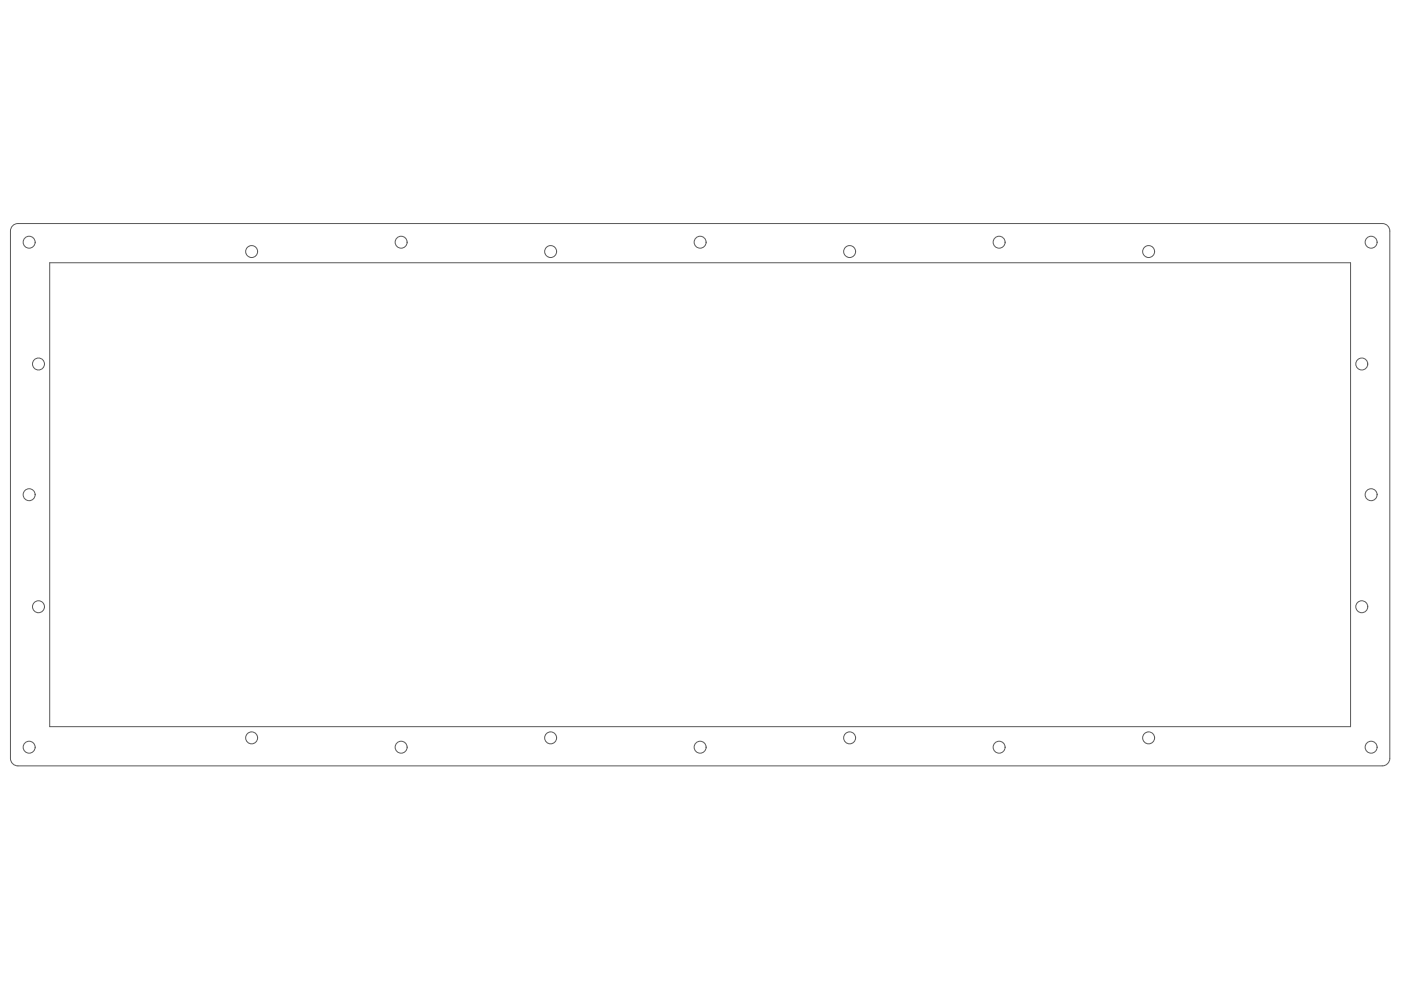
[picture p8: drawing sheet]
<svg xmlns="http://www.w3.org/2000/svg" width="297mm" height="210mm" viewBox="0 0 297 210" stroke-linecap="round" stroke-linejoin="round" font-family="sans-serif">
<g fill="none" stroke="#5a5a5a" stroke-width=".21">
<path d="M2.5 48l.8-.5 .5-.1h289.3a1.58 1.58 0 0 1 1.6 1.6v111.8a1.58 1.58 0 0 1-1.6 1.6h-289.3a1.58 1.58 0 0 1-1.6-1.6v-111.8zM10.5 55.7h275.8v98.4h-275.8z"/>
<circle cx="6.2" cy="51.4" r="1.27"/>
<circle cx="53.4" cy="53.3" r="1.27"/>
<circle cx="85" cy="51.4" r="1.27"/>
<circle cx="116.7" cy="53.3" r="1.27"/>
<circle cx="148.4" cy="51.4" r="1.27"/>
<circle cx="180.1" cy="53.3" r="1.27"/>
<circle cx="211.8" cy="51.4" r="1.27"/>
<circle cx="243.5" cy="53.3" r="1.27"/>
<circle cx="290.7" cy="51.4" r="1.27"/>
<circle cx="8.2" cy="77.2" r="1.27"/>
<circle cx="288.7" cy="77.2" r="1.27"/>
<circle cx="6.2" cy="104.9" r="1.27"/>
<circle cx="290.7" cy="104.9" r="1.27"/>
<circle cx="8.2" cy="128.6" r="1.27"/>
<circle cx="288.7" cy="128.6" r="1.27"/>
<circle cx="6.2" cy="158.4" r="1.27"/>
<circle cx="53.4" cy="156.4" r="1.27"/>
<circle cx="85" cy="158.4" r="1.27"/>
<circle cx="116.7" cy="156.4" r="1.27"/>
<circle cx="148.4" cy="158.4" r="1.27"/>
<circle cx="180.1" cy="156.4" r="1.27"/>
<circle cx="211.8" cy="158.4" r="1.27"/>
<circle cx="243.5" cy="156.4" r="1.27"/>
<circle cx="290.7" cy="158.4" r="1.27"/>
</g>
</svg>
